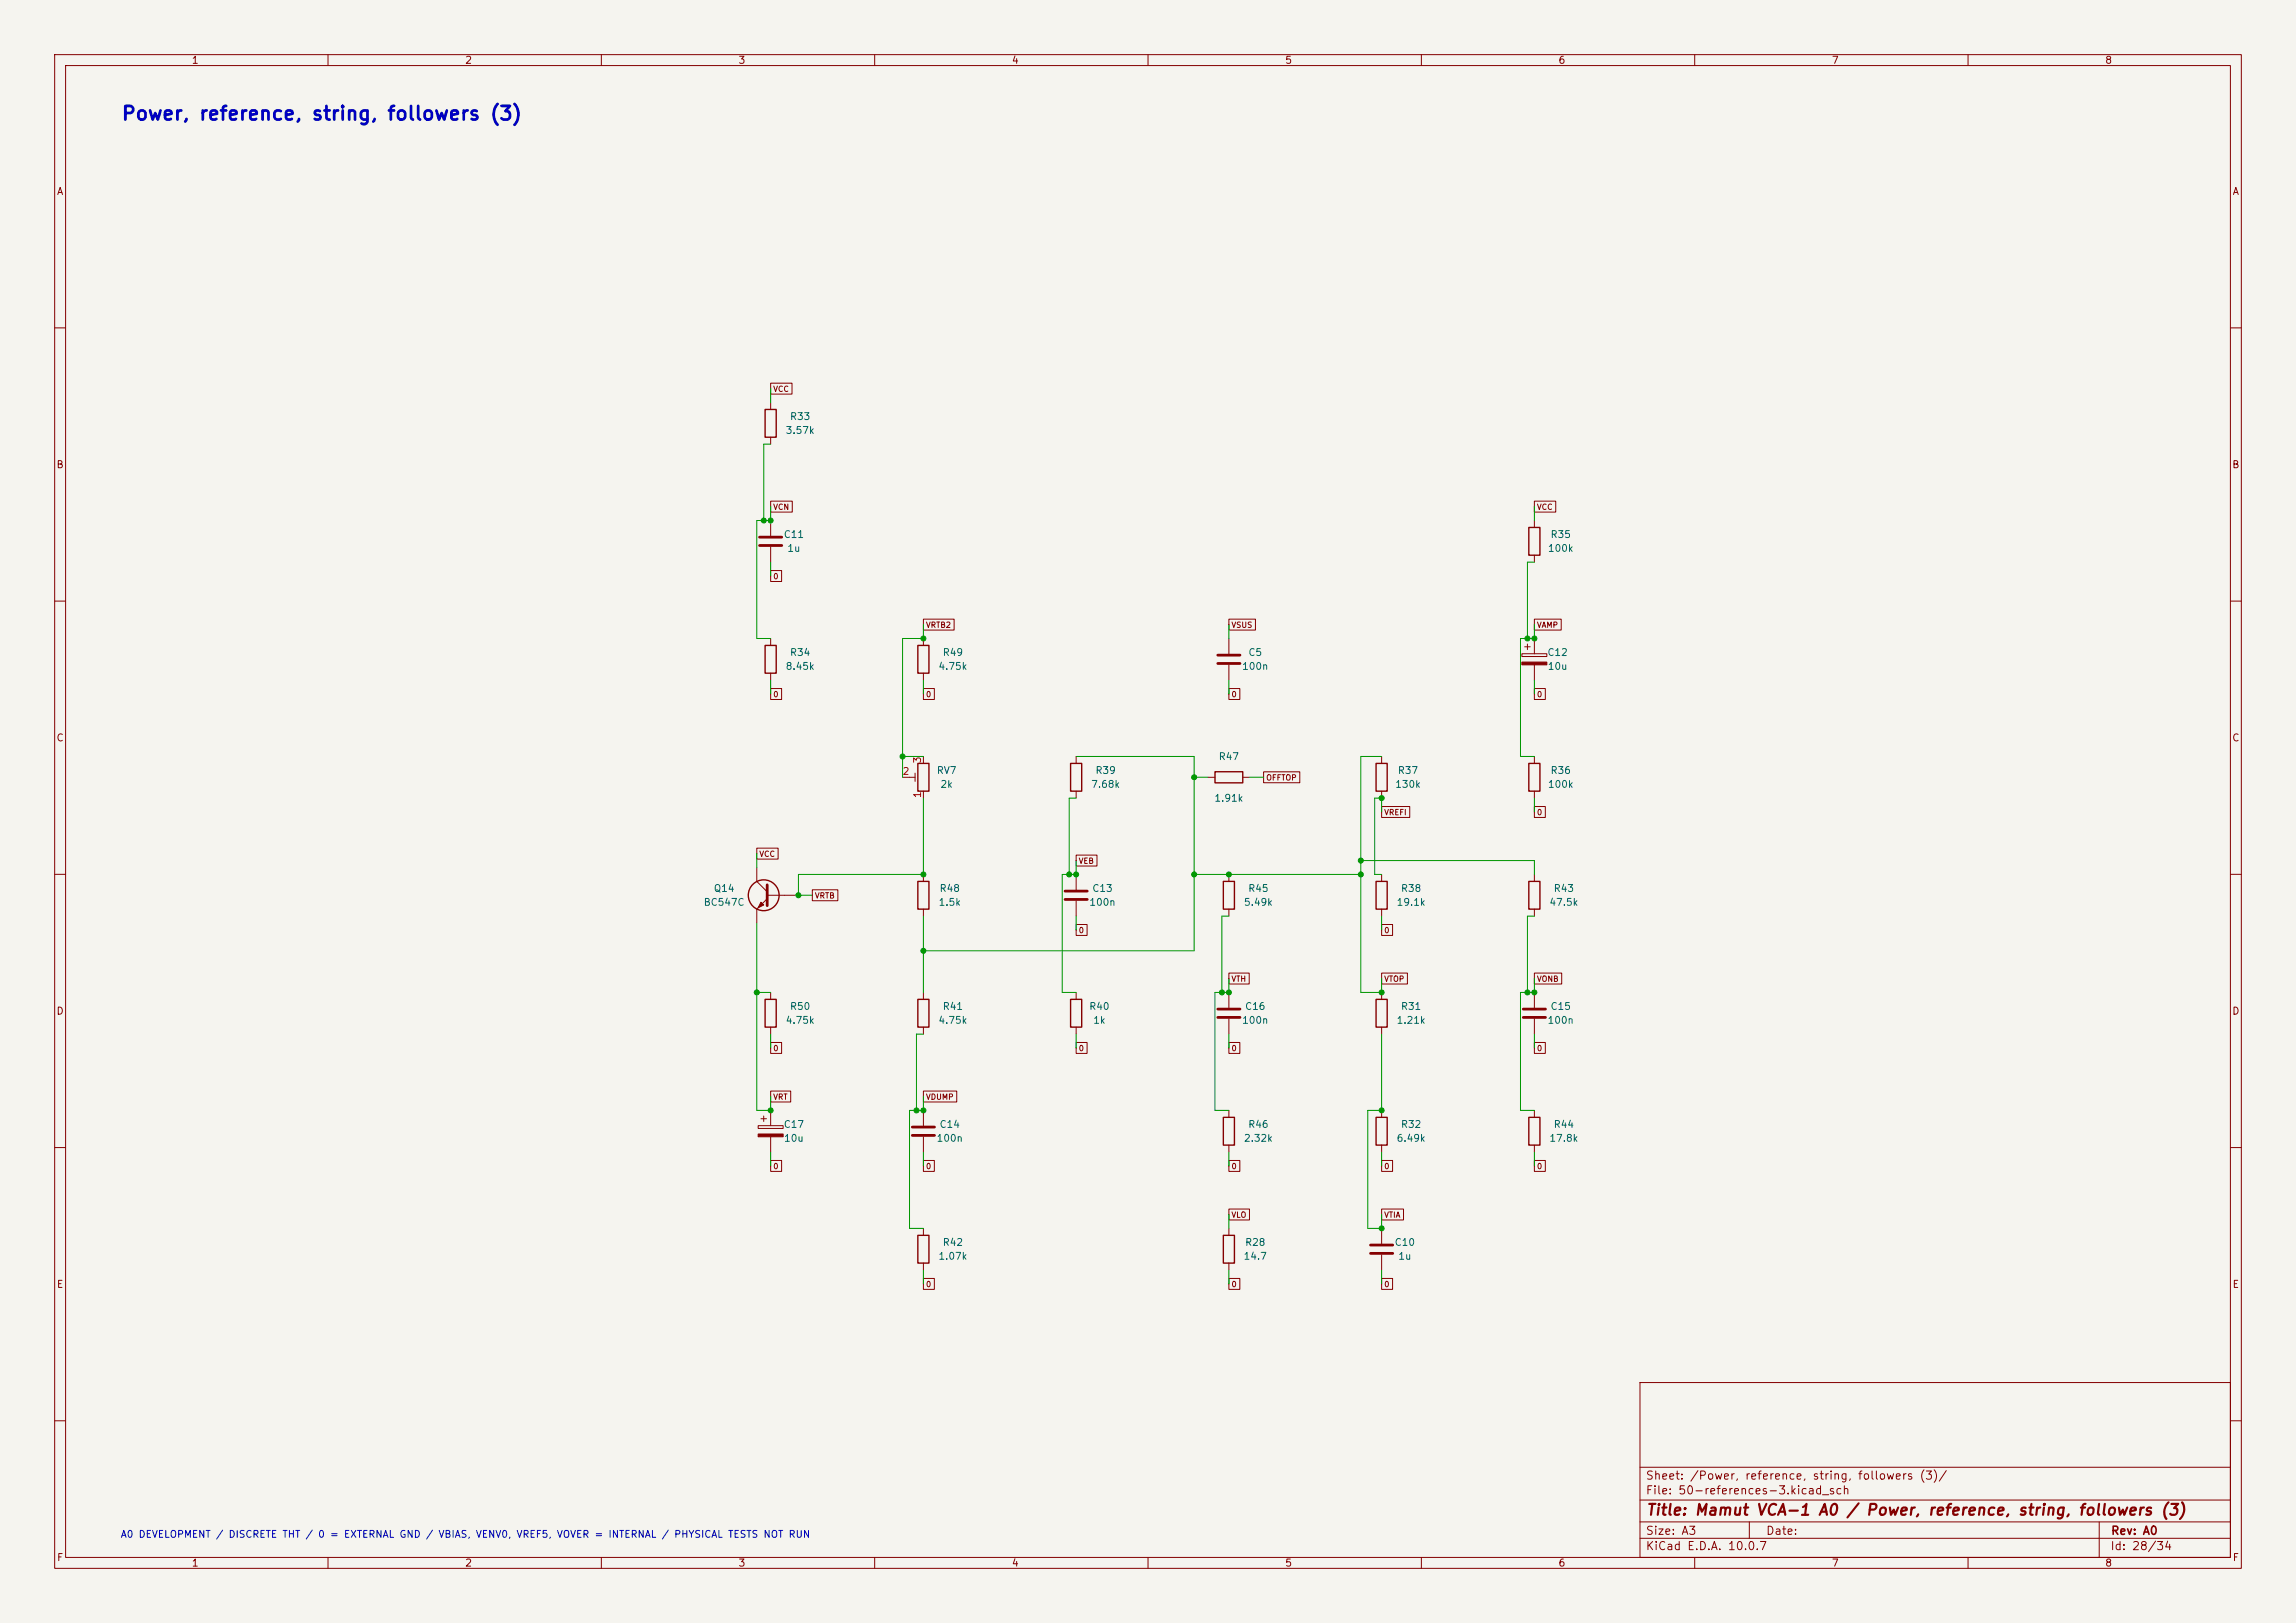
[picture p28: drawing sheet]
<svg xmlns="http://www.w3.org/2000/svg" width="420mm" height="297mm" viewBox="0 0 420 297" stroke-linecap="round" stroke-linejoin="round" font-family="sans-serif">
<defs><g id="words">
<text font-size="2.5" fill="#0000c2" x="22.1" y="22.6">Power, reference, string, followers (3)</text>
<text font-size="2" fill="#840000" x="301" y="277.8">Title: Mamut VCA-1 A0 / Power, reference, string, followers (3)</text>
<g font-size="1.5" fill="#840000">
<text x="300.9" y="273.8">File: 50-references-3.kicad_sch</text>
<text x="300.9" y="271.1">Sheet: /Power, reference, string, followers (3)/</text>
<text x="300.9" y="281.2">Size: A3</text>
<text x="322.9" y="281.2">Date:</text>
<text x="386" y="281.2">Rev: A0</text>
<text x="300.9" y="284">KiCad E.D.A. 10.0.7</text>
<text x="385.9" y="284">Id: 28/34</text>
</g>
<g font-size="1.3" fill="#840000">
<text x="35" y="12">1</text>
<text x="85" y="12">2</text>
<text x="135" y="12">3</text>
<text x="185" y="12">4</text>
<text x="235" y="12">5</text>
<text x="285" y="12">6</text>
<text x="335" y="12">7</text>
<text x="385" y="12">8</text>
<text x="10.3" y="36">A</text>
<text x="408.3" y="36">A</text>
<text x="10.2" y="86">B</text>
<text x="408.2" y="86">B</text>
<text x="10.2" y="136">C</text>
<text x="408.2" y="136">C</text>
<text x="10.2" y="186">D</text>
<text x="408.2" y="186">D</text>
<text x="10.3" y="236">E</text>
<text x="408.3" y="236">E</text>
<text x="10.3" y="286">F</text>
<text x="35" y="287">1</text>
<text x="85" y="287">2</text>
<text x="135" y="287">3</text>
<text x="185" y="287">4</text>
<text x="235" y="287">5</text>
<text x="285" y="287">6</text>
<text x="335" y="287">7</text>
<text x="385" y="287">8</text>
<text x="408.3" y="286">F</text>
</g>
<g font-size="1.3" fill="#006464">
<text x="144.4" y="77.2">R33</text>
<text x="143.6" y="79.7">3.57k</text>
<text x="143.3" y="98.8">C11</text>
<text x="143.9" y="101.3">1u</text>
<text x="283" y="101.3">100k</text>
<text x="283.5" y="98.8">R35</text>
<text x="143.6" y="122.9">8.45k</text>
<text x="144.4" y="120.3">R34</text>
<text x="171.5" y="122.9">4.75k</text>
<text x="172.3" y="120.3">R49</text>
<text x="227.1" y="122.9">100n</text>
<text x="228.2" y="120.3">C5</text>
<text x="283" y="120.3">C12</text>
<text x="283" y="122.9">10u</text>
<text x="171.3" y="141.9">RV7</text>
<text x="200.3" y="141.9">R39</text>
<text x="222.8" y="139.4">R47</text>
<text x="255.6" y="141.9">R37</text>
<text x="283.5" y="141.9">R36</text>
<text x="171.9" y="144.5">2k</text>
<text x="199.5" y="144.5">7.68k</text>
<text x="222" y="147">1.91k</text>
<text x="255.1" y="144.5">130k</text>
<text x="283" y="144.5">100k</text>
<text x="128.6" y="166.1">BC547C</text>
<text x="130.5" y="163.5">Q14</text>
<text x="171.6" y="166.1">1.5k</text>
<text x="171.8" y="163.5">R48</text>
<text x="199.2" y="166.1">100n</text>
<text x="199.7" y="163.5">C13</text>
<text x="227.4" y="166.1">5.49k</text>
<text x="228.2" y="163.5">R45</text>
<text x="255.4" y="166.1">19.1k</text>
<text x="256.2" y="163.5">R38</text>
<text x="283.3" y="166.1">47.5k</text>
<text x="284.1" y="163.5">R43</text>
<text x="144.4" y="185.1">R50</text>
<text x="172.3" y="185.1">R41</text>
<text x="199.1" y="185.1">R40</text>
<text x="227.6" y="185.1">C16</text>
<text x="256.2" y="185.1">R31</text>
<text x="283.5" y="185.1">C15</text>
<text x="143.6" y="187.7">4.75k</text>
<text x="171.5" y="187.7">4.75k</text>
<text x="199.9" y="187.7">1k</text>
<text x="227.1" y="187.7">100n</text>
<text x="255.4" y="187.7">1.21k</text>
<text x="283" y="187.7">100n</text>
<text x="143.3" y="206.7">C17</text>
<text x="143.3" y="209.2">10u</text>
<text x="171.2" y="209.2">100n</text>
<text x="171.8" y="206.7">C14</text>
<text x="227.4" y="209.2">2.32k</text>
<text x="228.2" y="206.7">R46</text>
<text x="255.4" y="209.2">6.49k</text>
<text x="256.2" y="206.7">R32</text>
<text x="283.3" y="209.2">17.8k</text>
<text x="284.1" y="206.7">R44</text>
<text x="171.5" y="230.8">1.07k</text>
<text x="172.3" y="228.3">R42</text>
<text x="227.4" y="230.8">14.7</text>
<text x="227.6" y="228.3">R28</text>
<text x="255" y="228.3">C10</text>
<text x="255.7" y="230.8">1u</text>
</g>
<g font-size="1.3" fill="#a90000">
<text x="165" y="142.1">2</text>
<text x="168.8" y="139.8" transform="rotate(-90 168.8 139.8)">3</text>
<text x="168.8" y="146.1" transform="rotate(-90 168.8 146.1)">1</text>
</g>
<text font-size="1.3" fill="#0000c2" x="22" y="281.7">A0 DEVELOPMENT / DISCRETE THT / 0 = EXTERNAL GND / VBIAS, VENV0, VREF5, VOVER = INTERNAL / PHYSICAL TESTS NOT RUN</text>
<g font-size="1" fill="#840000">
<text x="141.3" y="71.9">VCC</text>
<text x="141.3" y="93.5">VCN</text>
<text x="281" y="93.5">VCC</text>
<text x="141.3" y="106.2">0</text>
<text x="169.3" y="115.1">VRTB2</text>
<text x="225.2" y="115.1">VSUS</text>
<text x="281" y="115.1">VAMP</text>
<text x="141.3" y="127.8">0</text>
<text x="169.3" y="127.8">0</text>
<text x="225.2" y="127.8">0</text>
<text x="281" y="127.8">0</text>
<text x="231.5" y="143.1">OFFTOP</text>
<text x="253.1" y="149.4">VREFI</text>
<text x="281" y="149.4">0</text>
<text x="138.8" y="157">VCC</text>
<text x="197.2" y="158.3">VEB</text>
<text x="149" y="164.7">VRTB</text>
<text x="197.2" y="171">0</text>
<text x="253.1" y="171">0</text>
<text x="225.2" y="179.9">VTH</text>
<text x="253.1" y="179.9">VTOP</text>
<text x="281" y="179.9">VONB</text>
<text x="141.3" y="192.6">0</text>
<text x="197.2" y="192.6">0</text>
<text x="225.2" y="192.6">0</text>
<text x="281" y="192.6">0</text>
<text x="141.3" y="201.5">VRT</text>
<text x="169.3" y="201.5">VDUMP</text>
<text x="141.3" y="214.2">0</text>
<text x="169.3" y="214.2">0</text>
<text x="225.2" y="214.2">0</text>
<text x="253.1" y="214.2">0</text>
<text x="281" y="214.2">0</text>
<text x="225.2" y="223.1">VLO</text>
<text x="253.1" y="223.1">VTIA</text>
<text x="169.3" y="235.8">0</text>
<text x="225.2" y="235.8">0</text>
<text x="253.1" y="235.8">0</text>
</g>
</g></defs>
<path d="M0 0h420v297h-420z" fill="#f5f4ef" stroke="#f5f4ef" stroke-width=".18"/>
<g fill="none" stroke="#840000" stroke-width=".18">
<path d="M10 10h400v277h-400zM12 12h396v273h-396zM60 10v2M110 10v2M160 10v2M210 10v2M260 10v2M310 10v2M360 10v2M10 60h2M141 70.1h3.9v2h-3.9zM141 73.7v1.2"/>
<path d="M408 60h2M141 91.7h3.9v2h-3.9zM141 80v1.3M141 95.3v2.7M280.7 91.7h3.9v2h-3.9zM280.7 95.3v1.2M10 110h2M141 104.4h2v2h-2zM141 100.1v2.8M141 116.8v1.3M168.9 113.3h5.6v2h-5.6zM168.9 116.8v1.3"/>
<path d="M224.8 113.3h4.8v2h-4.8zM224.8 116.8v2.8M278.4 119.6h4.6v.5h-4.6zM278.9 118.4h1M279.4 117.9v1M280.7 113.3h4.9v2h-4.9zM280.7 101.6v1.3M280.7 116.8v2.8M408 110h2M141 126h2v2h-2zM141 123.2v1.3M168.9 126h2v2h-2z"/>
<path d="M168.9 123.2v1.3M168.9 138.4v1.3M196.8 138.4v1.3M224.8 126h2v2h-2zM224.8 121.7v2.8M252.7 138.4v1.3M280.7 126h2v2h-2zM280.7 121.7v2.8M280.7 138.4v1.3M10 160h2M138.4 155.2h3.9v2h-3.9zM138.4 158.8v2.5l1.9 1.9"/>
<path d="M165.1 142.2h2.3M167.4 141.5v1.5M168.9 144.8v1.3M196.8 156.5h3.9v2h-3.9zM196.8 144.8v1.3M221 142.2h1.2M227.3 142.2h1.3M231.1 141.2h6.7v2h-6.7zM252.7 147.6h5.2v2h-5.2zM252.7 144.8v1.3M280.7 147.6h2v2h-2zM280.7 144.8v1.3"/>
<path d="M408 160h2M140.3 163.8h5.7M140.3 164.5l-1.9 1.9v2.5M148.6 162.8h4.7v2h-4.7zM168.9 160v1.3M168.9 166.4v1.2M196.8 169.2h2.1v2h-2.1zM196.8 160v2.8M196.8 164.8v2.8M224.8 178.1h3.7v2h-3.7zM224.8 160v1.3M224.8 166.4v1.2"/>
<path d="M252.7 178.1h4.7v2h-4.7zM252.7 169.2h2v2h-2zM252.7 160v1.3M252.7 166.4v1.2M280.7 178.1h5v2h-5zM280.7 160v1.3M280.7 166.4v1.2M141 199.7h3.6v2h-3.6zM141 190.8h2v2h-2zM141 181.6v1.3M141 188v1.2M168.9 199.7h6.1v2h-6.1z"/>
<path d="M168.9 181.6v1.3M168.9 188v1.2M196.8 190.8h2.1v2h-2.1zM196.8 181.6v1.3M196.8 188v1.2M224.8 190.8h2v2h-2zM224.8 181.6v2.8M224.8 186.4v2.8M252.7 181.6v1.3M252.7 188v1.2M280.7 190.8h2v2h-2zM280.7 181.6v2.8"/>
<path d="M280.7 186.4v2.8M10 210h2M138.7 206h4.6v.5h-4.6zM139.2 204.7h1M139.7 204.2v1M141 212.4h2v2h-2zM141 203.2v2.8M141 208v2.8M168.9 212.4h2v2h-2zM168.9 203.2v2.8M168.9 208v2.8M224.8 212.4h2v2h-2z"/>
<path d="M224.8 203.2v1.3M224.8 209.6v1.2M252.7 212.4h2v2h-2zM252.7 203.2v1.3M252.7 209.6v1.2M280.7 212.4h2v2h-2zM280.7 203.2v1.3M280.7 209.6v1.2M408 210h2M168.9 233.9h2v2.1h-2zM168.9 224.8v1.3M168.9 231.1v1.3"/>
<path d="M224.8 221.2h3.8v2.1h-3.8zM224.8 233.9h2v2.1h-2zM224.8 224.8v1.3M224.8 231.1v1.3M252.7 221.2h4v2.1h-4zM252.7 233.9h2v2.1h-2zM252.7 224.8v2.8M252.7 229.6v2.8M300 253h108v32h-108zM10 260h2M300 278.5h108M300 274.5h108"/>
<path d="M300 268.5h108M320 278.5v3M384 278.5v6.5M408 260h2M60 285v2M110 285v2M160 285v2M210 285v2M260 285v2M300 281.5h108M310 285v2M360 285v2"/>
</g>
<g fill="none" stroke="#840000" stroke-width=".51">
<path d="M138.9 98.3h4.1M138.9 99.8h4.1M222.8 119.9h4M222.8 121.4h4M140.3 161.9v3.8M194.8 163.1h4.1M194.8 164.6h4.1M222.8 184.7h4M222.8 186.2h4M278.6 184.7h4.1M278.6 186.2h4.1M166.9 206.2h4"/>
<path d="M166.9 207.8h4M250.7 227.8h4.1M250.7 229.4h4.1"/>
</g>
<g fill="none" stroke="#840000" stroke-width=".25">
<path d="M140 74.9h2v5.1h-2zM279.7 96.5h2v5.1h-2zM140 118.1h2v5.1h-2zM167.9 118.1h2v5.1h-2zM167.9 139.7h2v5.1h-2zM195.8 139.7h2.1v5.1h-2.1zM251.7 139.7h2v5.1h-2zM279.7 139.7h2v5.1h-2zM222.2 141.2h5.1v2.1h-5.1zM167.9 161.3h2v5.1h-2zM223.8 161.3h2v5.1h-2zM251.7 161.3h2v5.1h-2z"/>
<path d="M279.7 161.3h2v5.1h-2zM140 182.9h2v5.1h-2zM167.9 182.9h2v5.1h-2zM195.8 182.9h2.1v5.1h-2.1zM251.7 182.9h2v5.1h-2zM223.8 204.5h2v5.1h-2zM251.7 204.5h2v5.1h-2zM279.7 204.5h2v5.1h-2zM167.9 226.1h2v5h-2zM223.8 226.1h2v5h-2z"/>
<circle cx="139.7" cy="163.8" r="2.82"/>
</g>
<g fill="#840000" stroke="#840000" stroke-width=".18">
<path d="M278.4 121.2h4.6v.5h-4.6z"/>
<path d="M139.2 165.1l.5 .5-1 .5z"/>
<path d="M138.7 207.5h4.6v.5h-4.6z"/>
</g>
<g fill="none" stroke="#009600" stroke-width=".18">
<path d="M141 71.1v2.6M141 92.7v2.6h-2.6v21.5h2.6M141 81.3h-1.3v14M280.7 92.7v2.6M141 102.9v2.5M168.9 114.3v2.5h-3.8v25.4M224.8 114.3v2.5M280.7 114.3v2.5h-2.6v21.6h2.6M280.7 102.9h-1.3v13.9M141 124.5v2.5M165.1 138.4h3.8M168.9 124.5v2.5"/>
<path d="M196.8 138.4h21.6v35.6h-49.5M224.8 124.5v2.5M252.7 138.4h-3.8v43.2h3.8v-2.5M280.7 124.5v2.5M138.4 156.2v2.6M168.9 146.1v13.9h-22.9v3.8h2.6M196.8 157.5v2.5h-2.5v21.6h2.5M196.8 146.1h-1.2v13.9M218.4 142.2h2.6M228.6 142.2h2.5M248.9 157.5h31.8v2.5M252.7 148.6v-2.5h-1.2v13.9h1.2"/>
<path d="M280.7 146.1v2.5M138.4 168.9v34.3h2.6v-2.5M168.9 167.6v14M196.8 167.6v2.6M218.4 160h30.5M224.8 179.1v2.5h-2.6v21.6h2.6M224.8 167.6h-1.3v14M252.7 167.6v2.6M280.7 179.1v2.5h-2.6v21.6h2.6M280.7 167.6h-1.3v14M138.4 181.6h2.6M141 189.2v2.6"/>
<path d="M168.9 189.2h-1.3v14M196.8 189.2v2.6M224.8 189.2v2.6M252.7 189.2v14h-2.5v21.6h2.5v-2.6M280.7 189.2v2.6M141 210.8v2.6M168.9 200.7v2.5h-2.5v21.6h2.5M168.9 210.8v2.6M224.8 210.8v2.6M252.7 210.8v2.6M280.7 210.8v2.6M168.9 232.4v2.5"/>
<path d="M224.8 222.2v2.6M224.8 232.4v2.5M252.7 232.4v2.5"/>
</g>
<g fill="#009600" stroke="#009600" stroke-width=".18">
<circle cx="138.4" cy="181.6" r=".46"/>
<circle cx="141" cy="203.2" r=".46"/>
<circle cx="167.6" cy="203.2" r=".46"/>
<circle cx="168.9" cy="203.2" r=".46"/>
<circle cx="279.4" cy="116.8" r=".46"/>
<circle cx="280.7" cy="116.8" r=".46"/>
<circle cx="252.7" cy="146.1" r=".46"/>
<circle cx="248.9" cy="157.5" r=".46"/>
<circle cx="141" cy="95.3" r=".46"/>
<circle cx="139.7" cy="95.3" r=".46"/>
<circle cx="168.9" cy="116.8" r=".46"/>
<circle cx="165.1" cy="138.4" r=".46"/>
<circle cx="218.4" cy="142.2" r=".46"/>
<circle cx="252.7" cy="203.2" r=".46"/>
<circle cx="279.4" cy="181.6" r=".46"/>
<circle cx="280.7" cy="181.6" r=".46"/>
<circle cx="252.7" cy="181.6" r=".46"/>
<circle cx="146" cy="163.8" r=".46"/>
<circle cx="195.6" cy="160" r=".46"/>
<circle cx="168.9" cy="174" r=".46"/>
<circle cx="196.8" cy="160" r=".46"/>
<circle cx="168.9" cy="160" r=".46"/>
<circle cx="248.9" cy="160" r=".46"/>
<circle cx="224.8" cy="181.6" r=".46"/>
<circle cx="223.5" cy="181.6" r=".46"/>
<circle cx="252.7" cy="224.8" r=".46"/>
<circle cx="218.4" cy="160" r=".46"/>
<circle cx="224.8" cy="160" r=".46"/>
</g>
<use href="#words"/>
</svg>
